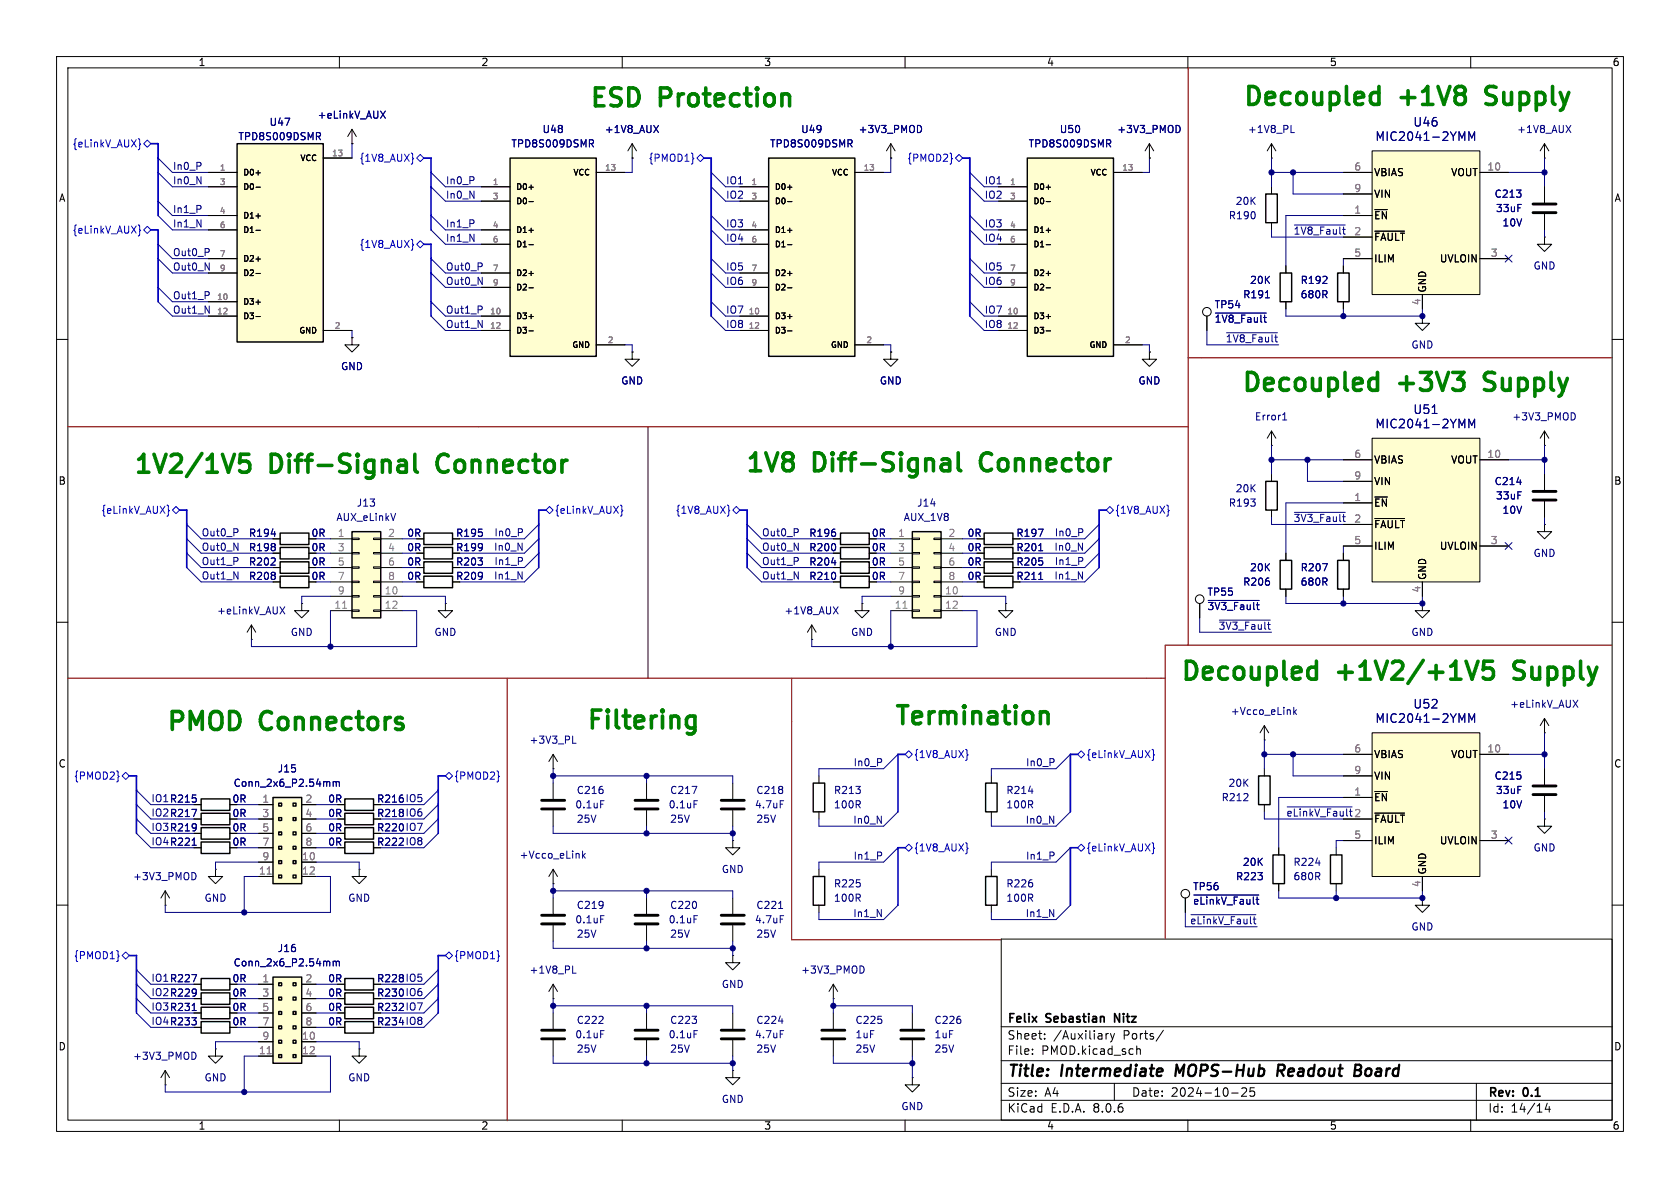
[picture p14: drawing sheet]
<svg xmlns="http://www.w3.org/2000/svg" width="297mm" height="210mm" viewBox="0 0 297 210" stroke-linecap="round" stroke-linejoin="round" font-family="sans-serif">
<defs><g id="words">
<g font-size="4.4" fill="#008000">
<text x="103.9" y="19.8">ESD</text>
<text x="116.6" y="19.8">Protection</text>
<text x="219.4" y="19.6">Decoupled</text>
<text x="247.6" y="19.6">+1V8</text>
<text x="264" y="19.6">Supply</text>
<text x="219.2" y="70.1">Decoupled</text>
<text x="247.3" y="70.1">+3V3</text>
<text x="263.7" y="70.1">Supply</text>
<text x="23.3" y="84.6">1V2/1V5</text>
<text x="47.8" y="84.6">Diff-Signal</text>
<text x="78.6" y="84.6">Connector</text>
<text x="131.4" y="84.3">1V8</text>
<text x="143.9" y="84.3">Diff-Signal</text>
<text x="174.6" y="84.3">Connector</text>
<text x="208.3" y="121.2">Decoupled</text>
<text x="236.5" y="121.2">+1V2/+1V5</text>
<text x="268.9" y="121.2">Supply</text>
<text x="29.1" y="130.1">PMOD</text>
<text x="46.1" y="130.1">Connectors</text>
<text x="103.3" y="129.8">Filtering</text>
<text x="157.7" y="129">Termination</text>
</g>
<g font-size="2.8">
<text x="178" y="190.9">Title:</text>
<text x="187.7" y="190.9">Intermediate</text>
<text x="208.7" y="190.9">MOPS-Hub</text>
<text x="227.4" y="190.9">Readout</text>
<text x="241.9" y="190.9">Board</text>
</g>
<g font-size="2.1" fill="#000084">
<text x="249.8" y="22.6">U46</text>
<text x="243.1" y="25.1">MIC2041-2YMM</text>
<text x="243.1" y="75.9">MIC2041-2YMM</text>
<text x="249.8" y="73.4">U51</text>
<text x="249.8" y="125.5">U52</text>
<text x="243.1" y="128">MIC2041-2YMM</text>
</g>
<g font-size="2.1">
<text x="178" y="184">Sheet:</text>
<text x="178" y="181.2">Felix</text>
<text x="185" y="181.2">Sebastian</text>
<text x="186.2" y="184">/Auxiliary</text>
<text x="197.7" y="181.2">Nitz</text>
<text x="198.6" y="184">Ports/</text>
<text x="178" y="186.7">File:</text>
<text x="184.1" y="186.7">PMOD.kicad_sch</text>
<text x="178" y="196.9">KiCad</text>
<text x="178" y="194.1">Size:</text>
<text x="184.7" y="194.1">A4</text>
<text x="185.7" y="196.9">E.D.A.</text>
<text x="193.3" y="196.9">8.0.6</text>
<text x="200" y="194.1">Date:</text>
<text x="207" y="194.1">2024-10-25</text>
<text x="263" y="194.3">Rev:</text>
<text x="263" y="196.9">Id:</text>
<text x="267.1" y="196.9">14/14</text>
<text x="269.4" y="194.3">0.1</text>
</g>
<g font-size="1.8">
<text x="35" y="11.9">1</text>
<text x="85" y="11.9">2</text>
<text x="135" y="11.9">3</text>
<text x="185" y="11.9">4</text>
<text x="235" y="11.9">5</text>
<text x="285" y="11.9">6</text>
<text x="10.3" y="35.9">A</text>
<text x="242.8" y="31.3">VBIAS</text>
<text x="242.8" y="35.2">VIN</text>
<text x="256.4" y="31.3">VOUT</text>
<text x="285.3" y="35.9">A</text>
<text x="242.8" y="39">~{EN}</text>
<text x="242.8" y="42.8">~{FAULT}</text>
<text x="242.8" y="46.6">ILIM</text>
<text x="254.4" y="46.6">UVLOIN</text>
<text x="252.3" y="51.8" transform="rotate(-90 252.3 51.8)">GND</text>
<text x="242.8" y="82.1">VBIAS</text>
<text x="256.4" y="82.1">VOUT</text>
<text x="10.3" y="85.9">B</text>
<text x="242.8" y="89.8">~{EN}</text>
<text x="242.8" y="86">VIN</text>
<text x="285.3" y="85.9">B</text>
<text x="55" y="95.1">0R</text>
<text x="154" y="95.1">0R</text>
<text x="242.8" y="93.6">~{FAULT}</text>
<text x="55" y="100.2">0R</text>
<text x="55" y="97.6">0R</text>
<text x="154" y="100.2">0R</text>
<text x="154" y="97.6">0R</text>
<text x="242.8" y="97.4">ILIM</text>
<text x="254.4" y="97.4">UVLOIN</text>
<text x="55" y="102.7">0R</text>
<text x="154" y="102.7">0R</text>
<text x="252.3" y="102.6" transform="rotate(-90 252.3 102.6)">GND</text>
<text x="10.3" y="135.9">C</text>
<text x="242.8" y="134.2">VBIAS</text>
<text x="256.4" y="134.2">VOUT</text>
<text x="285.3" y="135.9">C</text>
<text x="41" y="142.1">0R</text>
<text x="242.8" y="141.8">~{EN}</text>
<text x="242.8" y="138">VIN</text>
<text x="41" y="144.6">0R</text>
<text x="41" y="149.7">0R</text>
<text x="41" y="147.2">0R</text>
<text x="242.8" y="145.6">~{FAULT}</text>
<text x="242.8" y="149.5">ILIM</text>
<text x="254.4" y="149.5">UVLOIN</text>
<text x="252.3" y="154.7" transform="rotate(-90 252.3 154.7)">GND</text>
<text x="41" y="173.8">0R</text>
<text x="41" y="178.9">0R</text>
<text x="41" y="176.4">0R</text>
<text x="10.3" y="185.9">D</text>
<text x="41" y="181.5">0R</text>
<text x="285.3" y="185.9">D</text>
<text x="35" y="199.9">1</text>
<text x="85" y="199.9">2</text>
<text x="135" y="199.9">3</text>
<text x="185" y="199.9">4</text>
<text x="235" y="199.9">5</text>
<text x="285" y="199.9">6</text>
</g>
<g font-size="1.8" fill="#000080">
<text x="47.6" y="22.5">U47</text>
<text x="95.8" y="23.7">U48</text>
<text x="141.5" y="23.7">U49</text>
<text x="187.3" y="23.7">U50</text>
<text x="30.5" y="30.1">In0_P</text>
<text x="30.5" y="32.7">In0_N</text>
<text x="78.7" y="32.7">In0_P</text>
<text x="78.7" y="35.2">In0_N</text>
<text x="128.3" y="32.7">IO1</text>
<text x="128.3" y="35.2">IO2</text>
<text x="174" y="32.7">IO1</text>
<text x="174" y="35.2">IO2</text>
<text x="264.1" y="35.2">C213</text>
<text x="30.5" y="40.3">In1_N</text>
<text x="30.5" y="37.8">In1_P</text>
<text x="78.7" y="40.3">In1_P</text>
<text x="128.3" y="40.3">IO3</text>
<text x="174" y="40.3">IO3</text>
<text x="217.1" y="39">R190</text>
<text x="228.6" y="41.6">~{1V8_Fault} 2</text>
<text x="265.5" y="40.2">10V</text>
<text x="30.5" y="45.4">Out0_P</text>
<text x="30.5" y="47.9">Out0_N</text>
<text x="78.7" y="42.8">In1_N</text>
<text x="78.7" y="47.9">Out0_P</text>
<text x="128.3" y="42.8">IO4</text>
<text x="128.3" y="47.9">IO5</text>
<text x="174" y="47.9">IO5</text>
<text x="174" y="42.8">IO4</text>
<text x="30.5" y="53">Out1_P</text>
<text x="78.7" y="50.5">Out0_N</text>
<text x="128.3" y="50.5">IO6</text>
<text x="174" y="50.5">IO6</text>
<text x="219.7" y="52.9">R191</text>
<text x="229.8" y="50.4">R192</text>
<text x="30.5" y="55.5">Out1_N</text>
<text x="78.7" y="55.5">Out1_P</text>
<text x="78.7" y="58.1">Out1_N</text>
<text x="128.3" y="58.1">IO8</text>
<text x="128.3" y="55.5">IO7</text>
<text x="174" y="58.1">IO8</text>
<text x="174" y="55.5">IO7</text>
<text x="214.6" y="54.7">TP54</text>
<text x="216.6" y="60.6">~{1V8_Fault}</text>
<text x="63" y="89.8">J13</text>
<text x="162" y="89.8">J14</text>
<text x="217.1" y="89.8">R193</text>
<text x="264.1" y="86">C214</text>
<text x="35.6" y="94.9">Out0_P</text>
<text x="43.9" y="95.1">R194</text>
<text x="80.5" y="95.1">R195</text>
<text x="87.3" y="94.9">In0_P</text>
<text x="134.6" y="94.9">Out0_P</text>
<text x="143" y="95.1">R196</text>
<text x="179.6" y="95.1">R197</text>
<text x="186.4" y="94.9">In0_P</text>
<text x="228.6" y="92.4">~{3V3_Fault} 2</text>
<text x="265.5" y="91">10V</text>
<text x="35.6" y="100">Out1_P</text>
<text x="35.6" y="97.4">Out0_N</text>
<text x="43.9" y="100.2">R202</text>
<text x="43.9" y="97.6">R198</text>
<text x="80.5" y="100.2">R203</text>
<text x="80.5" y="97.6">R199</text>
<text x="87.2" y="97.4">In0_N</text>
<text x="87.3" y="100">In1_P</text>
<text x="134.6" y="97.4">Out0_N</text>
<text x="134.6" y="100">Out1_P</text>
<text x="143" y="100.2">R204</text>
<text x="143" y="97.6">R200</text>
<text x="179.6" y="100.2">R205</text>
<text x="179.6" y="97.6">R201</text>
<text x="186.3" y="97.4">In0_N</text>
<text x="186.4" y="100">In1_P</text>
<text x="229.8" y="101.2">R207</text>
<text x="35.6" y="102.5">Out1_N</text>
<text x="43.9" y="102.7">R208</text>
<text x="80.5" y="102.7">R209</text>
<text x="87.2" y="102.5">In1_N</text>
<text x="134.6" y="102.5">Out1_N</text>
<text x="143" y="102.7">R210</text>
<text x="179.6" y="102.7">R211</text>
<text x="186.3" y="102.5">In1_N</text>
<text x="213.4" y="105.5">TP55</text>
<text x="219.7" y="103.7">R206</text>
<text x="215.3" y="111.4">~{3V3_Fault}</text>
<text x="49" y="136.8">J15</text>
<text x="150.8" y="135.5">In0_P</text>
<text x="181.3" y="135.5">In0_P</text>
<text x="26.7" y="141.9">IO1 R215</text>
<text x="29.9" y="142.1">R215</text>
<text x="66.6" y="142.1">R216 IO5</text>
<text x="66.6" y="142.1">R216</text>
<text x="101.9" y="140.6">C216</text>
<text x="118.4" y="140.6">C217</text>
<text x="133.6" y="140.6">C218</text>
<text x="147.3" y="140.6">R213</text>
<text x="177.8" y="140.6">R214</text>
<text x="215.9" y="141.8">R212</text>
<text x="264.1" y="138">C215</text>
<text x="265.5" y="143.1">10V</text>
<text x="26.7" y="149.5">IO4 R221</text>
<text x="26.7" y="147">IO3 R219</text>
<text x="26.7" y="144.4">IO2 R217</text>
<text x="29.9" y="144.6">R217</text>
<text x="29.9" y="149.7">R221</text>
<text x="29.9" y="147.2">R219</text>
<text x="66.6" y="147.2">R220 IO7</text>
<text x="66.6" y="144.6">R218 IO6</text>
<text x="66.6" y="149.7">R222 IO8</text>
<text x="66.6" y="149.7">R222</text>
<text x="66.6" y="144.6">R218</text>
<text x="66.6" y="147.2">R220</text>
<text x="101.9" y="145.6">25V</text>
<text x="118.4" y="145.6">25V</text>
<text x="133.6" y="145.6">25V</text>
<text x="150.7" y="145.7">In0_N</text>
<text x="181.2" y="145.7">In0_N</text>
<text x="227.3" y="144.4">~{eLinkV_Fault}2</text>
<text x="150.8" y="152.1">In1_P</text>
<text x="181.3" y="152.1">In1_P</text>
<text x="218.4" y="155.8">R223</text>
<text x="228.6" y="153.3">R224</text>
<text x="101.9" y="160.9">C219</text>
<text x="118.4" y="160.9">C220</text>
<text x="133.6" y="160.9">C221</text>
<text x="147.3" y="157.1">R225</text>
<text x="177.8" y="157.1">R226</text>
<text x="210.8" y="157.6">TP56</text>
<text x="101.9" y="166">25V</text>
<text x="118.4" y="166">25V</text>
<text x="133.6" y="166">25V</text>
<text x="150.7" y="162.2">In1_N</text>
<text x="181.2" y="162.2">In1_N</text>
<text x="210.3" y="163.5">~{eLinkV_Fault}</text>
<text x="26.7" y="173.6">IO1 R227</text>
<text x="29.9" y="173.8">R227</text>
<text x="49" y="168.5">J16</text>
<text x="66.6" y="173.8">R228 IO5</text>
<text x="66.6" y="173.8">R228</text>
<text x="26.7" y="176.2">IO2 R229</text>
<text x="26.7" y="178.7">IO3 R231</text>
<text x="29.9" y="178.9">R231</text>
<text x="29.9" y="176.4">R229</text>
<text x="66.6" y="176.4">R230 IO6</text>
<text x="66.6" y="178.9">R232 IO7</text>
<text x="66.6" y="178.9">R232</text>
<text x="66.6" y="176.4">R230</text>
<text x="26.7" y="181.3">IO4 R233</text>
<text x="29.9" y="181.5">R233</text>
<text x="66.6" y="181.5">R234 IO8</text>
<text x="66.6" y="181.5">R234</text>
<text x="101.9" y="181.2">C222</text>
<text x="118.4" y="181.2">C223</text>
<text x="133.6" y="181.2">C224</text>
<text x="151.1" y="181.2">C225</text>
<text x="165.1" y="181.2">C226</text>
<text x="101.9" y="186.3">25V</text>
<text x="118.4" y="186.3">25V</text>
<text x="133.6" y="186.3">25V</text>
<text x="151.1" y="186.3">25V</text>
<text x="165.1" y="186.3">25V</text>
</g>
<g font-size="1.8" fill="#000084">
<text x="56.1" y="21.2">+eLinkV_AUX</text>
<text x="106.8" y="23.7">+1V8_AUX</text>
<text x="151.7" y="23.7">+3V3_PMOD</text>
<text x="197.4" y="23.7">+3V3_PMOD</text>
<text x="220.5" y="23.7">+1V8_PL</text>
<text x="268.1" y="23.7">+1V8_AUX</text>
<text x="42.1" y="25">TPD8S009DSMR</text>
<text x="90.3" y="26.3">TPD8S009DSMR</text>
<text x="136" y="26.3">TPD8S009DSMR</text>
<text x="181.8" y="26.3">TPD8S009DSMR</text>
<text x="218.3" y="36.4">20K</text>
<text x="264.4" y="37.7">33uF</text>
<text x="271" y="47.9">GND</text>
<text x="220.9" y="50.4">20K</text>
<text x="229.8" y="52.9">680R</text>
<text x="214.6" y="57.3">~{1V8_Fault}</text>
<text x="60.2" y="65.6">GND</text>
<text x="249.4" y="61.8">GND</text>
<text x="109.7" y="68.2">GND</text>
<text x="155.4" y="68.2">GND</text>
<text x="201.2" y="68.2">GND</text>
<text x="221.8" y="74.5">Error1</text>
<text x="267.3" y="74.5">+3V3_PMOD</text>
<text x="218.3" y="87.2">20K</text>
<text x="264.4" y="88.5">33uF</text>
<text x="59.4" y="92.3">AUX_eLinkV</text>
<text x="71.9" y="95.1">0R</text>
<text x="159.7" y="92.3">AUX_1V8</text>
<text x="171" y="95.1">0R</text>
<text x="71.9" y="100.2">0R</text>
<text x="71.9" y="97.6">0R</text>
<text x="171" y="100.2">0R</text>
<text x="171" y="97.6">0R</text>
<text x="220.9" y="101.2">20K</text>
<text x="271" y="98.7">GND</text>
<text x="71.9" y="102.7">0R</text>
<text x="171" y="102.7">0R</text>
<text x="229.8" y="103.7">680R</text>
<text x="38.3" y="108.8">+eLinkV_AUX</text>
<text x="51.3" y="112.6">GND</text>
<text x="76.7" y="112.6">GND</text>
<text x="138.6" y="108.8">+1V8_AUX</text>
<text x="150.4" y="112.6">GND</text>
<text x="175.8" y="112.6">GND</text>
<text x="213.4" y="108.1">~{3V3_Fault}</text>
<text x="249.4" y="112.6">GND</text>
<text x="266.9" y="125.3">+eLinkV_AUX</text>
<text x="93.5" y="131.7">+3V3_PL</text>
<text x="217.5" y="126.6">+Vcco_eLink</text>
<text x="41.2" y="139.3">Conn_2x6_P2.54mm</text>
<text x="57.9" y="142.1">0R</text>
<text x="101.6" y="143.1">0.1uF</text>
<text x="118.1" y="143.1">0.1uF</text>
<text x="133.4" y="143.1">4.7uF</text>
<text x="147.3" y="143.1">100R</text>
<text x="177.8" y="143.1">100R</text>
<text x="217.1" y="139.3">20K</text>
<text x="264.4" y="140.6">33uF</text>
<text x="57.9" y="147.2">0R</text>
<text x="57.9" y="144.6">0R</text>
<text x="57.9" y="149.7">0R</text>
<text x="23.4" y="155.8">+3V3_PMOD</text>
<text x="91.8" y="152">+Vcco_eLink</text>
<text x="127.5" y="154.5">GND</text>
<text x="219.6" y="153.3">20K</text>
<text x="228.6" y="155.8">680R</text>
<text x="271" y="150.7">GND</text>
<text x="36.1" y="159.6">GND</text>
<text x="61.5" y="159.6">GND</text>
<text x="147.3" y="159.6">100R</text>
<text x="177.8" y="159.6">100R</text>
<text x="210.8" y="160.1">~{eLinkV_Fault}</text>
<text x="101.6" y="163.4">0.1uF</text>
<text x="118.1" y="163.4">0.1uF</text>
<text x="133.4" y="163.4">4.7uF</text>
<text x="249.4" y="164.7">GND</text>
<text x="41.2" y="171">Conn_2x6_P2.54mm</text>
<text x="57.9" y="173.8">0R</text>
<text x="93.5" y="172.3">+1V8_PL</text>
<text x="141.5" y="172.3">+3V3_PMOD</text>
<text x="57.9" y="176.4">0R</text>
<text x="57.9" y="178.9">0R</text>
<text x="127.5" y="174.9">GND</text>
<text x="57.9" y="181.5">0R</text>
<text x="101.6" y="183.7">0.1uF</text>
<text x="118.1" y="183.7">0.1uF</text>
<text x="133.4" y="183.7">4.7uF</text>
<text x="151.1" y="183.7">1uF</text>
<text x="165.1" y="183.7">1uF</text>
<text x="23.4" y="187.6">+3V3_PMOD</text>
<text x="36.1" y="191.4">GND</text>
<text x="61.5" y="191.4">GND</text>
<text x="127.5" y="195.2">GND</text>
<text x="159.3" y="196.4">GND</text>
</g>
<g font-size="1.8" fill="#00f">
<text x="12.7" y="26.3">{eLinkV_AUX}</text>
<text x="63.5" y="28.8">{1V8_AUX}</text>
<text x="114.6" y="28.8">{PMOD1}</text>
<text x="160.3" y="28.8">{PMOD2}</text>
<text x="12.7" y="41.5">{eLinkV_AUX}</text>
<text x="63.5" y="44">{1V8_AUX}</text>
<text x="17.8" y="91">{eLinkV_AUX}</text>
<text x="98" y="91">{eLinkV_AUX}</text>
<text x="119.3" y="91">{1V8_AUX}</text>
<text x="197" y="91">{1V8_AUX}</text>
<text x="161.5" y="134.2">{1V8_AUX}</text>
<text x="192" y="134.2">{eLinkV_AUX}</text>
<text x="13" y="138">{PMOD2}</text>
<text x="80.2" y="138">{PMOD2}</text>
<text x="161.5" y="150.7">{1V8_AUX}</text>
<text x="192" y="150.7">{eLinkV_AUX}</text>
<text x="13" y="169.8">{PMOD1}</text>
<text x="80.2" y="169.8">{PMOD1}</text>
</g>
<g font-size="1.8" fill="#808080">
<text x="239.3" y="30.2">6</text>
<text x="239.3" y="34">9</text>
<text x="262.8" y="30.2">10</text>
<text x="239.3" y="37.8">1</text>
<text x="239.3" y="41.7">2</text>
<text x="239.3" y="45.5">5</text>
<text x="263.5" y="45.5">3</text>
<text x="251.2" y="54" transform="rotate(-90 251.2 54)">4</text>
<text x="239.3" y="81">6</text>
<text x="262.8" y="81">10</text>
<text x="239.3" y="88.6">1</text>
<text x="239.3" y="84.8">9</text>
<text x="59.6" y="95">1</text>
<text x="68.5" y="95">2</text>
<text x="158.7" y="95">1</text>
<text x="167.6" y="95">2</text>
<text x="239.3" y="92.5">2</text>
<text x="59.6" y="97.5">3</text>
<text x="59.6" y="100.1">5</text>
<text x="68.5" y="97.5">4</text>
<text x="68.5" y="100.1">6</text>
<text x="158.7" y="97.5">3</text>
<text x="158.7" y="100.1">5</text>
<text x="167.6" y="97.5">4</text>
<text x="167.6" y="100.1">6</text>
<text x="239.3" y="96.3">5</text>
<text x="263.5" y="96.3">3</text>
<text x="59" y="107.7">11</text>
<text x="59.6" y="102.6">7</text>
<text x="59.6" y="105.2">9</text>
<text x="67.9" y="105.2">10</text>
<text x="67.9" y="107.7">12</text>
<text x="68.5" y="102.6">8</text>
<text x="158.1" y="107.7">11</text>
<text x="158.7" y="102.6">7</text>
<text x="158.7" y="105.2">9</text>
<text x="167" y="105.2">10</text>
<text x="167" y="107.7">12</text>
<text x="167.6" y="102.6">8</text>
<text x="251.2" y="104.8" transform="rotate(-90 251.2 104.8)">4</text>
<text x="239.3" y="133.1">6</text>
<text x="239.3" y="136.9">9</text>
<text x="262.8" y="133.1">10</text>
<text x="46.3" y="142">1</text>
<text x="53.9" y="142">2</text>
<text x="239.3" y="140.7">1</text>
<text x="46.3" y="144.5">3</text>
<text x="46.3" y="147.1">5</text>
<text x="46.3" y="149.6">7</text>
<text x="53.9" y="144.5">4</text>
<text x="53.9" y="147.1">6</text>
<text x="53.9" y="149.6">8</text>
<text x="239.3" y="148.3">5</text>
<text x="239.3" y="144.5">2</text>
<text x="263.5" y="148.3">3</text>
<text x="45.7" y="154.7">11</text>
<text x="46.3" y="152.1">9</text>
<text x="53.3" y="152.1">10</text>
<text x="53.3" y="154.7">12</text>
<text x="251.2" y="156.9" transform="rotate(-90 251.2 156.9)">4</text>
<text x="46.3" y="173.7">1</text>
<text x="53.9" y="173.7">2</text>
<text x="46.3" y="176.3">3</text>
<text x="46.3" y="178.8">5</text>
<text x="53.9" y="176.3">4</text>
<text x="53.9" y="178.8">6</text>
<text x="46.3" y="181.4">7</text>
<text x="46.3" y="183.9">9</text>
<text x="53.3" y="183.9">10</text>
<text x="53.9" y="181.4">8</text>
<text x="45.7" y="186.4">11</text>
<text x="53.3" y="186.4">12</text>
</g>
<g font-size="1.4">
<text x="53" y="28.7">VCC</text>
<text x="42.9" y="31.2">D0+</text>
<text x="42.9" y="33.8">D0-</text>
<text x="91.2" y="33.8">D0+</text>
<text x="101.2" y="31.2">VCC</text>
<text x="136.9" y="33.8">D0+</text>
<text x="147" y="31.2">VCC</text>
<text x="182.6" y="33.8">D0+</text>
<text x="192.7" y="31.2">VCC</text>
<text x="42.9" y="38.8">D1+</text>
<text x="42.9" y="41.4">D1-</text>
<text x="91.2" y="36.3">D0-</text>
<text x="91.2" y="41.4">D1+</text>
<text x="136.9" y="36.3">D0-</text>
<text x="136.9" y="41.4">D1+</text>
<text x="182.6" y="36.3">D0-</text>
<text x="182.6" y="41.4">D1+</text>
<text x="42.9" y="46.5">D2+</text>
<text x="91.2" y="43.9">D1-</text>
<text x="136.9" y="43.9">D1-</text>
<text x="182.6" y="43.9">D1-</text>
<text x="42.9" y="49">D2-</text>
<text x="91.2" y="49">D2+</text>
<text x="91.2" y="51.5">D2-</text>
<text x="136.9" y="49">D2+</text>
<text x="136.9" y="51.5">D2-</text>
<text x="182.6" y="49">D2+</text>
<text x="182.6" y="51.5">D2-</text>
<text x="42.9" y="54.1">D3+</text>
<text x="42.9" y="56.6">D3-</text>
<text x="52.8" y="59.2">GND</text>
<text x="91.2" y="56.6">D3+</text>
<text x="91.2" y="59.2">D3-</text>
<text x="136.9" y="56.6">D3+</text>
<text x="136.9" y="59.2">D3-</text>
<text x="182.6" y="56.6">D3+</text>
<text x="182.6" y="59.2">D3-</text>
<text x="101" y="61.7">GND</text>
<text x="146.8" y="61.7">GND</text>
<text x="192.5" y="61.7">GND</text>
</g>
<g font-size="1.4" fill="#808080">
<text x="58.6" y="27.7">13</text>
<text x="38.8" y="30.2">1</text>
<text x="38.8" y="32.8">3</text>
<text x="87" y="32.8">1</text>
<text x="87" y="35.3">3</text>
<text x="106.9" y="30.2">13</text>
<text x="132.7" y="32.8">1</text>
<text x="132.7" y="35.3">3</text>
<text x="152.6" y="30.2">13</text>
<text x="178.5" y="32.8">1</text>
<text x="178.5" y="35.3">3</text>
<text x="198.3" y="30.2">13</text>
<text x="38.8" y="37.8">4</text>
<text x="38.8" y="40.4">6</text>
<text x="87" y="40.4">4</text>
<text x="132.7" y="40.4">4</text>
<text x="178.5" y="40.4">4</text>
<text x="38.8" y="45.5">7</text>
<text x="87" y="42.9">6</text>
<text x="132.7" y="42.9">6</text>
<text x="178.5" y="42.9">6</text>
<text x="38.3" y="53.1">10</text>
<text x="38.8" y="48">9</text>
<text x="87" y="48">7</text>
<text x="87" y="50.5">9</text>
<text x="132.7" y="48">7</text>
<text x="132.7" y="50.5">9</text>
<text x="178.5" y="48">7</text>
<text x="178.5" y="50.5">9</text>
<text x="38.3" y="55.6">12</text>
<text x="59.1" y="58.2">2</text>
<text x="86.5" y="55.6">10</text>
<text x="86.5" y="58.2">12</text>
<text x="132.3" y="55.6">10</text>
<text x="132.3" y="58.2">12</text>
<text x="178" y="55.6">10</text>
<text x="178" y="58.2">12</text>
<text x="107.3" y="60.7">2</text>
<text x="153.1" y="60.7">2</text>
<text x="198.8" y="60.7">2</text>
</g>
</g></defs>
<g fill="none" stroke="#000" stroke-width=".18">
<path d="M10 10h277v190h-277zM12 12h273v186h-273zM60 10v2M110 10v2M160 10v2M210 10v2M260 10v2M111.8 27.9h.1M111.8 25.4l-.8 1.3M111.8 25.4v2.5M111.8 25.4l.7 1.3M10 60h2"/>
<path d="M285 60h2M203.2 62.2v1.3h-1.3l1.3 1.3 1.3-1.3h-1.3M203.2 62.2h.1M10 110h2M172.7 100.3h1.3M179.1 100.3h1.2M285 110h2M97.8 138.4v2.8M114.3 138.4v2.8M10 160h2M97.8 143.3v2.8M114.3 143.3v2.8"/>
<path d="M285 160h2M177 166h108v32h-108zM60 198v2M110 198v2M160 198v2M177 194.5h108M177 191.5h108M177 187.5h108M177 181.5h108M182.5 186.3v.1M182.5 185.5v.1M184.7 183.6v.1"/>
<path d="M184.7 182.8v.1M195.5 182.7v1M196 182.7l-.3 .1-.2 .2M196.3 182.7l.4 1M196.7 183.7l-.2 .4-.2 .1M197 191.5v3M197 182.7l-.3 1M201 184.9v1.5M201 185.5l.2-.1 .3 .1 .1 .9M205.7 182.1l-1.3 2M210 198v2M217.7 193.2h1.2"/>
<path d="M219.5 192.4l.6-.1 .2 .1 .1 .3-.9 1.1h.9M221.7 192.3h-.7v.7l.2-.1h.5l.1 .3-.1 .5-.2 .1-.5-.1M260 198v2M261 191.5v6.5M273.5 195l-.3 1.1h.9M273.9 195.6v1"/>
</g>
<path d="M205.3 188.9l.2 .1v.4l-1 .1M205.3 190.1l-.2 .1M208 188.2l-.2 2M226.4 189.3l.5 .9M226.8 188.2h-.8l-.2 2M226.9 189.2l-1 .1M239.5 189.2h.7M239.6 188.2h.7a.49 .49 0 0 1 .3 .5 .49 .49 0 0 1-.4 .5M240.2 189.2l.3 .1a.58 .58 0 0 1-.3 .9h-.8" fill="none" stroke="#000" stroke-width=".4"/>
<path d="M197.1 180.7v-1.5l.8 1.5" fill="none" stroke="#000" stroke-width=".3"/>
<path d="M174 99.3h5.1v2h-5.1z" fill="none" stroke="#000" stroke-width=".25"/>
<path d="M115.6 22.2l.8 1.2M116.4 22.2l-.8 1.2M106.2 141.5h.6M122.7 141.5h.6" fill="none" stroke="#000084" stroke-width=".18"/>
<path d="M95.8 143h4M95.8 141.5h4M112.3 143h4M112.3 141.5h4" fill="none" stroke="#000" stroke-width=".51"/>
<path d="M122.3 139h.9l-.6 1.3" fill="none" stroke="#000080" stroke-width=".18"/>
<path d="M90.2 27.9h15.2v35.1h-15.2z" fill="#fffed0"/>
<path d="M90.2 27.9h15.2v35.1h-15.2zM148.6 99.3h5.1v2h-5.1zM148.6 96.8h5.1v2h-5.1zM148.6 94.2h5.1v2.1h-5.1zM148.6 101.9h5.1v2h-5.1z" fill="none" stroke="#000" stroke-width=".25"/>
<g fill="none" stroke="#000" stroke-width=".18">
<path d="M62.2 25.4h.1M62.2 22.9l-.7 1.2M62.2 22.9v2.5M62.2 22.9l.8 1.2M85.1 33h5.1M85.1 35.6h5.1M93.5 33.1h.8M93.5 35.6h.8M105.4 30.5h5.1M85.1 55.9h5.1M85.1 58.4h5.1M85.1 40.6h5.1"/>
<path d="M85.1 43.2h5.1M85.1 48.3h5.1M85.1 50.8h5.1M93.5 56h.8M93.5 58.5h.8M93.5 40.7h.8M93.5 43.3h.8M93.5 48.3h.8M93.5 50.9h.8M105.4 61h5.1M147.3 97.8h1.3M147.3 95.3h1.3"/>
<path d="M143.5 113h.1M143.5 110.5l-.8 1.3M143.5 110.5v2.5M143.5 110.5l.8 1.3M147.3 102.9h1.3M147.3 100.3h1.3M97.8 158.8v2.7M97.8 163.6v2.8M97.8 179.1v2.8M97.8 183.9v2.8"/>
</g>
<path d="M67.3 19.6l.8 1.3M68.1 19.6l-.8 1.3M104.5 25.4l.4 .6M104.7 24.7l.2 .3v.3l-.2 .1M147.3 107.3l.9 1.2M148.2 107.3l-.9 1.2M106.2 161.9h.6M106.2 182.2h.6" fill="none" stroke="#000084" stroke-width=".18"/>
<path d="M95.8 163.3h4M95.8 161.8h4M95.8 183.6h4M95.8 182.1h4" fill="none" stroke="#000" stroke-width=".51"/>
<path d="M147 99.5h.8" fill="none" stroke="#000080" stroke-width=".18"/>
<path d="M41.9 25.4h15.2v35.1h-15.2z" fill="#fffed0"/>
<path d="M41.9 25.4h15.2v35.1h-15.2zM226.3 99.1h2v5h-2zM143.8 138.4h2v5.1h-2zM143.8 154.9h2v5.1h-2z" fill="none" stroke="#000" stroke-width=".25"/>
<g fill="none" stroke="#000" stroke-width=".18">
<path d="M36.8 30.5h5.1M36.8 33h5.1M36.8 38.1h5.1M45.3 30.6h.7M45.3 33.1h.7M45.3 38.2h.7M57.1 27.9h5.1M36.8 53.3h5.1M36.8 55.9h5.1M36.8 40.6h5.1M36.8 45.7h5.1M36.8 48.3h5.1"/>
<path d="M45.3 53.4h.7M45.3 56h.7M45.3 40.7h.7M45.3 45.8h.7M45.3 48.3h.7M57.1 58.4h5.1M224.8 78.7h.1M224.8 76.2l-.8 1.3M224.8 76.2v2.5M224.8 76.2l.8 1.3M227.3 97.8v1.3M273 83.8v2.8"/>
<path d="M273 88.6v2.8M152.4 106.7v1.3h1.3l-1.3 1.2-1.3-1.2h1.3M152.4 106.7h.1M227.3 104.1v1.3M97.8 135.9h.1M97.8 133.4l-.8 1.2M97.8 133.4v2.5M97.8 133.4l.8 1.2M129.5 138.4v2.8M144.8 137.2v1.2M223.5 130.8h.1M223.5 128.3l-.7 1.2"/>
<path d="M223.5 128.3v2.5M223.5 128.3l.8 1.2M273 129.5h.1M273 127l-.7 1.3M273 127v2.5M273 127l.8 1.3M97.8 156.2h.1M97.8 153.7v2.5M97.8 153.7l-.8 1.2M97.8 153.7l.8 1.2M129.5 143.3v2.8M144.8 143.5v1.3"/>
<path d="M144.8 153.7v1.2M97.8 176.5h.1M97.8 174v2.5M97.8 174l-.8 1.3M97.8 174l.8 1.3M114.3 179.1v2.8M129.5 168.9v1.3h-1.2l1.2 1.3 1.3-1.3h-1.3M129.5 168.9h.1M144.8 160v1.3M161.3 179.1v2.8M114.3 183.9v2.8M161.3 190.5v1.3h-1.3l1.3 1.2 1.3-1.2h-1.3"/>
<path d="M161.3 190.5h.1M161.3 183.9v2.8"/>
</g>
<g fill="none" stroke="#000084" stroke-width=".18">
<path d="M56.2 24.1l.5 .6M56.4 23.4l.3 .3-.1 .3-.2 .1M226.8 74.2h.7M226.9 73.3l.2-.3v1.2M101.2 131.4h.6M228.7 125v1.3M228.8 125.8l.4 .5M229.2 125.5l-.5 .4M278.1 123.8l.8 1.2M278.9 123.8l-.8 1.2M103 150.4v1.3M103.1 151.2l.4 .5"/>
<path d="M103.5 150.9l-.5 .4M137.9 141.5h.6M101.2 172h.6M122.7 182.2h.6"/>
</g>
<path d="M271 88.4h4.1M271 86.9h4.1M127.5 143h4.1M127.5 141.5h4.1M112.3 183.6h4M112.3 182.1h4M159.3 183.6h4M159.3 182.1h4" fill="none" stroke="#000" stroke-width=".51"/>
<path d="M268.2 85.2h.7" fill="none" stroke="#000080" stroke-width=".18"/>
<path d="M242.6 77.5h19v25.4h-19z" fill="#fffed0"/>
<g fill="none" stroke="#000" stroke-width=".18">
<path d="M62.2 59.7v1.3h-1.2l1.2 1.2 1.3-1.2h-1.3M62.2 59.7h.1M111.8 62.2v1.3h-1.3l1.3 1.3 1.2-1.3h-1.2M111.8 62.2h.1M242.6 77.5h19v25.4h-19zM273 78.7h.1M273 76.2l-.7 1.3M273 76.2v2.5M273 76.2l.8 1.3M237.5 88.9h5.1M237.5 81.3h5.1M237.5 92.7h5.1"/>
<path d="M237.5 96.5h5.1M237.5 85.1h5.1M237.5 97.8v1.3M243.1 87.9h2.2M243.1 91.7h5.2M261.6 81.3h5.1M261.6 96.5h5.1M273 92.7v1.3h1.3l-1.3 1.3-1.2-1.3h1.2M273 92.7h.1M237.5 104.1v1.3M251.5 102.9v2.5M114.3 158.8v2.7"/>
<path d="M129.5 148.6v1.3h-1.2l1.2 1.2 1.3-1.2h-1.3M129.5 148.6h.1M129.5 158.8v2.7M114.3 163.6v2.8M129.5 163.6v2.8M129.5 179.1v2.8M147.3 176.5h.1M147.3 174v2.5M147.3 179.1v2.8M147.3 174l-.7 1.3M147.3 174l.8 1.3M129.5 189.2v1.3h-1.2l1.2 1.3 1.3-1.3h-1.3"/>
<path d="M129.5 189.2h.1M129.5 183.9v2.8M147.3 183.9v2.8"/>
</g>
<path d="M253.2 73.1h.9M233.8 99.6h.9l-.6 1.3M137.6 160.6h.8M137.6 180.5h.8" fill="none" stroke="#000080" stroke-width=".18"/>
<path d="M259.7 75.6v-1.5l.5 1.1 .5-1.1v1.5M278.3 73l.2 .5-.2 .7M122.7 161.9h.6M137.9 161.9h.6M152.5 170.8l.3 .5-.3 .7M137.9 182.2h.6" fill="none" stroke="#000084" stroke-width=".18"/>
<path d="M236.5 99.1h2v5h-2z" fill="none" stroke="#000" stroke-width=".25"/>
<path d="M112.3 163.3h4M112.3 161.8h4M127.5 163.3h4.1M127.5 161.8h4.1M127.5 183.6h4.1M127.5 182.1h4.1M145.3 183.6h4.1M145.3 182.1h4.1" fill="none" stroke="#000" stroke-width=".51"/>
<path d="M62.2 94h5.1v15.2h-5.1z" fill="#fffed0"/>
<g fill="none" stroke="#000" stroke-width=".18">
<path d="M224.8 33v1.3M224.8 39.4v1.2M213.4 55.9v2.5M227.3 47v1.3M227.3 53.3v1.3M58.4 95.3h3.8M58.4 97.8h3.8M62.2 97.7h1.3v.2h-1.3zM62.2 95.1h1.3v.3h-1.3zM66 97.7h1.3v.2h-1.3zM66 95.1h1.3v.3h-1.3zM67.3 95.3h3.8"/>
<path d="M67.3 97.8h3.8M58.4 105.4h3.8M58.4 108h3.8M58.4 100.3h3.8M58.4 102.9h3.8M62.2 107.8h1.3v.3h-1.3zM62.2 105.3h1.3v.2h-1.3zM62.2 102.7h1.3v.3h-1.3zM62.2 100.2h1.3v.3h-1.3zM66 107.8h1.3v.3h-1.3zM66 105.3h1.3v.2h-1.3zM66 102.7h1.3v.3h-1.3z"/>
<path d="M66 100.2h1.3v.3h-1.3zM67.3 105.4h3.8M67.3 108h3.8M67.3 100.3h3.8M67.3 102.9h3.8M177.8 106.7v1.3h-1.3l1.3 1.2 1.3-1.2h-1.3M177.8 106.7h.1M251.5 106.7v1.3h1.2l-1.2 1.2-1.3-1.2h1.3M251.5 106.7h.1M175.3 137.2v1.2M59.7 142.2h1.3M59.7 147.3h1.3"/>
<path d="M66 142.2h1.3M66 147.3h1.3M175.3 143.5v1.3M63.5 185.4v1.3h-1.3l1.3 1.3 1.3-1.3h-1.3M63.5 185.4h.1"/>
<circle cx="213.4" cy="55.1" r=".76"/>
</g>
<path d="M223.8 34.3h2v5.1h-2zM226.3 48.3h2v5h-2zM62.2 94h5.1v15.2h-5.1zM174.2 138.4h2.1v5.1h-2.1zM61 141.2h5v2.1h-5zM61 146.3h5v2h-5z" fill="none" stroke="#000" stroke-width=".25"/>
<path d="M60.6 107.5h.7" fill="none" stroke="#808080" stroke-width=".18"/>
<path d="M214.9 55.3h9" fill="none" stroke="#000084" stroke-width=".18"/>
<path d="M223.7 52.6h.7M181.8 139.9h.8" fill="none" stroke="#000080" stroke-width=".18"/>
<g fill="#fffed0">
<path d="M48.3 172.7h5v15.3h-5z"/>
<path d="M49.3 186.4h.5v.5h-.5z"/>
<path d="M49.3 183.9h.5v.5h-.5z"/>
<path d="M49.3 181.4h.5v.5h-.5z"/>
<path d="M49.3 178.8h.5v.5h-.5z"/>
<path d="M49.3 176.3h.5v.5h-.5z"/>
<path d="M49.3 173.7h.5v.5h-.5z"/>
<path d="M51.8 186.4h.5v.5h-.5z"/>
<path d="M51.8 183.9h.5v.5h-.5z"/>
<path d="M51.8 181.4h.5v.5h-.5z"/>
<path d="M51.8 178.8h.5v.5h-.5z"/>
<path d="M51.8 176.3h.5v.5h-.5z"/>
<path d="M51.8 173.7h.5v.5h-.5z"/>
</g>
<g fill="none" stroke="#000" stroke-width=".25">
<path d="M49.5 99.3h5.1v2h-5.1zM74.9 99.3h5.1v2h-5.1zM74.9 94.2h5.1v2.1h-5.1zM74.9 96.8h5.1v2h-5.1zM74.9 101.9h5.1v2h-5.1zM61 143.8h5v2h-5zM35.6 178.1h5v2h-5zM48.3 172.7h5v15.3h-5zM49.3 178.8h.5v.5h-.5zM49.3 176.3h.5v.5h-.5zM49.3 173.7h.5v.5h-.5zM51.8 178.8h.5v.5h-.5z"/>
<path d="M51.8 176.3h.5v.5h-.5zM51.8 173.7h.5v.5h-.5zM61 175.5h5v2h-5zM49.3 186.4h.5v.5h-.5zM49.3 183.9h.5v.5h-.5zM49.3 181.4h.5v.5h-.5zM51.8 186.4h.5v.5h-.5zM51.8 183.9h.5v.5h-.5zM51.8 181.4h.5v.5h-.5z"/>
</g>
<g fill="none" stroke="#000" stroke-width=".18">
<path d="M73.7 95.3h1.2M73.7 97.8h1.2M80 95.3h1.3M80 97.8h1.3M48.3 100.3h1.2M73.7 100.3h1.2M73.7 102.9h1.2M78.7 106.7v1.3h-1.2l1.2 1.2 1.3-1.2h-1.3M78.7 106.7h.1M80 100.3h1.3M80 102.9h1.3M59.7 144.8h1.3"/>
<path d="M66 144.8h1.3M34.3 179.1h1.3M45.7 174h2.6M45.7 176.5h2.6M45.7 179.1h2.6M53.3 174h2.6M53.3 176.5h2.6M53.3 179.1h2.6M59.7 176.5h1.3M66 176.5h1.3M45.7 184.2h2.6M45.7 186.7h2.6"/>
<path d="M45.7 181.6h2.6M53.3 184.2h2.6M53.3 186.7h2.6M53.3 181.6h2.6"/>
</g>
<path d="M47.2 186.3h.8" fill="none" stroke="#808080" stroke-width=".18"/>
<path d="M58.9 169.9v.9M58.9 170l.4-.1 .1 .2M59.4 170.1l.2-.2 .3 .1 .1 .8M59.4 170.1v.7" fill="none" stroke="#000084" stroke-width=".18"/>
<path d="M34 178.6h.7" fill="none" stroke="#000080" stroke-width=".18"/>
<path d="M181.6 27.9h15.2v35.1h-15.2z" fill="#fffed0"/>
<path d="M181.6 27.9h15.2v35.1h-15.2zM223.8 85.1h2v5.1h-2zM222.5 137.2h2v5h-2zM61 178.1h5v2h-5zM61 173h5v2h-5z" fill="none" stroke="#000" stroke-width=".25"/>
<g fill="none" stroke="#000" stroke-width=".18">
<path d="M176.5 33h5.1M176.5 35.6h5.1M185 33.1h.7M185 35.6h.7M196.8 30.5h5.1M203.2 27.9h.1M203.2 25.4l-.8 1.3M203.2 25.4v2.5M203.2 25.4l.8 1.3M176.5 55.9h5.1M176.5 58.4h5.1M176.5 40.6h5.1"/>
<path d="M176.5 43.2h5.1M176.5 48.3h5.1M176.5 50.8h5.1M185 56h.7M185 58.5h.7M185 40.7h.7M185 43.3h.7M185 48.3h.7M185 50.9h.7M157.5 62.2v1.3h-1.3l1.3 1.3 1.2-1.3h-1.2M157.5 62.2h.1M196.8 61h5.1"/>
<path d="M224.8 83.8v1.3M224.8 90.2v1.2M212.1 106.7v2.5M223.5 135.9v1.3M273 135.9v2.8M209.5 158.8v2.5M223.5 142.2v1.3M273 144.8v1.3h1.3l-1.3 1.2-1.2-1.2h1.2M273 144.8h.1M273 140.7v2.8M59.7 179.1h1.3M59.7 174h1.3"/>
<path d="M66 179.1h1.3M66 174h1.3"/>
<circle cx="212.1" cy="105.9" r=".76"/>
<circle cx="209.5" cy="158" r=".76"/>
</g>
<path d="M195.9 25.4l.5 .6M196.1 24.7l.3 .3-.1 .3-.2 .1M208.4 22.2l.2 .5-.2 .7M213.6 106.1h9M211.1 158.2h11.4" fill="none" stroke="#000084" stroke-width=".18"/>
<path d="M271 138.9h4.1M271 140.5h4.1" fill="none" stroke="#000" stroke-width=".51"/>
<path d="M242.6 129.5h19v25.4h-19z" fill="#fffed0"/>
<g fill="none" stroke="#000" stroke-width=".18">
<path d="M157.5 27.9h.1M157.5 25.4l-.8 1.3M157.5 25.4v2.5M157.5 25.4l.7 1.3M237.5 133.4h5.1M237.5 137.2h5.1M242.6 129.5h19v25.4h-19zM243.1 139.9h2.2M261.6 133.4h5.1M175.3 153.7v1.2M237.5 141h5.1M237.5 144.8h5.1"/>
<path d="M237.5 148.6h5.1M243.1 143.7h5.2M251.5 154.9v2.6M261.6 148.6h5.1M175.3 160v1.3"/>
</g>
<path d="M162.7 22.2l.2 .5-.2 .7M259.7 127.7v-1.5l.5 1.1 .5-1.1v1.5" fill="none" stroke="#000084" stroke-width=".18"/>
<path d="M174.2 154.9h2.1v5.1h-2.1z" fill="none" stroke="#000" stroke-width=".25"/>
<path d="M135.9 27.9h15.2v35.1h-15.2z" fill="#fffed0"/>
<path d="M135.9 27.9h15.2v35.1h-15.2zM61 180.6h5v2h-5z" fill="none" stroke="#000" stroke-width=".25"/>
<g fill="none" stroke="#000" stroke-width=".18">
<path d="M130.8 33h5.1M130.8 35.6h5.1M139.2 33.1h.8M139.2 35.6h.8M151.1 30.5h5.1M130.8 55.9h5.1M130.8 58.4h5.1M130.8 40.6h5.1M130.8 43.2h5.1M130.8 48.3h5.1M130.8 50.8h5.1M139.2 56h.8"/>
<path d="M139.2 58.5h.8M139.2 40.7h.8M139.2 43.3h.8M139.2 48.3h.8M139.2 50.9h.8M151.1 61h5.1M59.7 181.6h1.3M66 181.6h1.3"/>
</g>
<path d="M150.2 25.4l.4 .6M150.4 24.7l.2 .3v.3l-.2 .1" fill="none" stroke="#000084" stroke-width=".18"/>
<path d="M161.3 94h5.1v15.2h-5.1z" fill="#fffed0"/>
<g fill="none" stroke="#000" stroke-width=".18">
<path d="M224.8 27.9h.1M224.8 25.4l-.8 1.3M224.8 25.4v2.5M224.8 25.4l.8 1.3M273 33v2.8M273 37.8v2.8M48.3 95.3h1.2M48.3 97.8h1.2M157.5 95.3h3.8M157.5 97.8h3.8M161.3 97.7h1.3v.2h-1.3zM161.3 95.1h1.3v.3h-1.3z"/>
<path d="M165.1 97.7h1.3v.2h-1.3zM165.1 95.1h1.3v.3h-1.3zM166.4 95.3h3.8M166.4 97.8h3.8M53.3 106.7v1.3h1.3l-1.3 1.2-1.2-1.2h1.2M53.3 106.7h.1M157.5 105.4h3.8M157.5 108h3.8M157.5 100.3h3.8M157.5 102.9h3.8M161.3 107.8h1.3v.3h-1.3zM161.3 105.3h1.3v.2h-1.3z"/>
<path d="M161.3 102.7h1.3v.3h-1.3zM161.3 100.2h1.3v.3h-1.3zM165.1 107.8h1.3v.3h-1.3zM165.1 105.3h1.3v.2h-1.3zM165.1 102.7h1.3v.3h-1.3zM165.1 100.2h1.3v.3h-1.3zM166.4 105.4h3.8M166.4 108h3.8M166.4 100.3h3.8M166.4 102.9h3.8M38.1 153.7v1.2h1.3l-1.3 1.3-1.3-1.3h1.3M38.1 153.7h.1"/>
<path d="M226.1 149.9v1.2M226.1 156.2v1.3M236.2 149.9v1.2M236.2 156.2v1.3M251.5 158.8v1.2h1.2l-1.2 1.3-1.3-1.3h1.3M251.5 158.8h.1M34.3 174h1.3M34.3 176.5h1.3"/>
</g>
<path d="M49.5 96.8h5.1v2h-5.1zM49.5 94.2h5.1v2.1h-5.1zM161.3 94h5.1v15.2h-5.1zM225 151.1h2.1v5.1h-2.1zM235.2 151.1h2v5.1h-2zM35.6 173h5v2h-5zM35.6 175.5h5v2h-5z" fill="none" stroke="#000" stroke-width=".25"/>
<path d="M159.6 107.5h.8" fill="none" stroke="#808080" stroke-width=".18"/>
<path d="M47.9 94.4h.8M232.6 152.6h.8M33.9 172.3h.9l-.6 1.3" fill="none" stroke="#000080" stroke-width=".18"/>
<path d="M271 37.6h4.1M271 36.1h4.1" fill="none" stroke="#000" stroke-width=".51"/>
<path d="M228.2 23.4h.6" fill="none" stroke="#000084" stroke-width=".18"/>
<path d="M242.6 26.7h19v25.4h-19z" fill="#fffed0"/>
<g fill="none" stroke="#000" stroke-width=".18">
<path d="M237.5 38.1h5.1M237.5 30.5h5.1M237.5 34.3h5.1M242.6 26.7h19v25.4h-19zM243.1 37.1h2.2M261.6 30.5h5.1M273 27.9h.1M273 25.4l-.7 1.3M273 25.4v2.5M273 25.4l.8 1.3M237.5 41.9h5.1M237.5 45.7h5.1"/>
<path d="M237.5 47v1.3M237.5 53.3v1.3M243.1 40.9h5.2M251.5 55.9v1.3h1.2l-1.2 1.2-1.3-1.2h1.3M251.5 55.9h.1M251.5 52.1v2.5M261.6 45.7h5.1M273 41.9v1.3h1.3l-1.3 1.3-1.2-1.3h1.2M273 41.9h.1M44.4 113h.1M44.4 110.5l-.7 1.3M44.4 110.5v2.5"/>
<path d="M44.4 110.5l.8 1.3M48.3 102.9h1.2M29.2 157.5l-.8 1.3M29.2 157.5v2.5M29.2 157.5l.8 1.3M34.3 144.8h1.3M34.3 149.9h1.3M34.3 142.2h1.3M34.3 147.3h1.3M29.2 160h.1"/>
</g>
<path d="M259.7 24.8v-1.5l.5 1.1 .5-1.1v1.5M276.9 22.2l.8 1.2M277.7 22.2l-.8 1.2M49.5 107.3l.8 1.2M50.3 107.3l-.8 1.2M34.4 154.3l.3 .5-.3 .7" fill="none" stroke="#000084" stroke-width=".18"/>
<path d="M236.5 48.3h2v5h-2zM49.5 101.9h5.1v2h-5.1zM35.6 143.8h5v2h-5zM35.6 148.8h5v2.1h-5zM35.6 141.2h5v2.1h-5zM35.6 146.3h5v2h-5z" fill="none" stroke="#000" stroke-width=".25"/>
<path d="M33.9 143.1h.9l-.6 1.2M34 149.4h.7" fill="none" stroke="#000080" stroke-width=".18"/>
<g fill="#fffed0">
<path d="M48.3 141h5v15.2h-5z"/>
<path d="M49.3 154.7h.5v.5h-.5z"/>
<path d="M49.3 152.1h.5v.6h-.5z"/>
<path d="M49.3 149.6h.5v.5h-.5z"/>
<path d="M49.3 147.1h.5v.5h-.5z"/>
<path d="M49.3 144.5h.5v.5h-.5z"/>
<path d="M49.3 142h.5v.5h-.5z"/>
<path d="M51.8 154.7h.5v.5h-.5z"/>
<path d="M51.8 152.1h.5v.6h-.5z"/>
<path d="M51.8 149.6h.5v.5h-.5z"/>
<path d="M51.8 147.1h.5v.5h-.5z"/>
<path d="M51.8 144.5h.5v.5h-.5z"/>
<path d="M51.8 142h.5v.5h-.5z"/>
</g>
<g fill="none" stroke="#000" stroke-width=".25">
<path d="M174 94.2h5.1v2.1h-5.1zM174 96.8h5.1v2h-5.1zM174 101.9h5.1v2h-5.1zM48.3 141h5v15.2h-5zM49.3 154.7h.5v.5h-.5zM49.3 152.1h.5v.6h-.5zM49.3 149.6h.5v.5h-.5zM49.3 147.1h.5v.5h-.5zM49.3 144.5h.5v.5h-.5zM49.3 142h.5v.5h-.5zM51.8 154.7h.5v.5h-.5zM51.8 152.1h.5v.6h-.5z"/>
<path d="M51.8 149.6h.5v.5h-.5zM51.8 147.1h.5v.5h-.5zM51.8 144.5h.5v.5h-.5zM51.8 142h.5v.5h-.5zM61 148.8h5v2.1h-5zM35.6 180.6h5v2h-5z"/>
</g>
<g fill="none" stroke="#000" stroke-width=".18">
<path d="M36.8 33h5.1M36.8 30.5h5.1M36.8 38.1h5.1M45.3 33.1h.7M45.3 30.6h.7M45.3 38.2h.7M57.1 27.9h5.1M62.2 25.4h.1M85.1 33h5.1M85.1 35.6h5.1M93.5 33.1h.8M93.5 35.6h.8"/>
<path d="M105.4 30.5h5.1M111.8 27.9h.1M130.8 33h5.1M130.8 35.6h5.1M139.2 33.1h.8M139.2 35.6h.8M151.1 30.5h5.1M157.5 27.9h.1M176.5 33h5.1M176.5 35.6h5.1M185 33.1h.7M185 35.6h.7"/>
<path d="M196.8 30.5h5.1M203.2 27.9h.1M237.5 30.5h5.1M237.5 38.1h5.1M237.5 34.3h5.1M243.1 37.1h2.2M261.6 30.5h5.1M273 33v2.8M273 37.8v2.8M36.8 55.9h5.1M36.8 40.6h5.1M36.8 48.3h5.1"/>
<path d="M36.8 53.3h5.1M36.8 45.7h5.1M45.3 56h.7M45.3 40.7h.7M45.3 48.3h.7M45.3 53.4h.7M45.3 45.8h.7M57.1 58.4h5.1M62.2 59.7h.1M85.1 55.9h5.1M85.1 58.4h5.1M85.1 40.6h5.1"/>
<path d="M85.1 43.2h5.1M85.1 48.3h5.1M85.1 50.8h5.1M93.5 56h.8M93.5 58.5h.8M93.5 40.7h.8M93.5 43.3h.8M93.5 48.3h.8M93.5 50.9h.8M130.8 55.9h5.1M130.8 58.4h5.1M130.8 40.6h5.1"/>
<path d="M130.8 43.2h5.1M130.8 48.3h5.1M130.8 50.8h5.1M139.2 56h.8M139.2 58.5h.8M139.2 40.7h.8M139.2 43.3h.8M139.2 48.3h.8M139.2 50.9h.8M176.5 55.9h5.1M176.5 58.4h5.1M176.5 40.6h5.1"/>
<path d="M176.5 43.2h5.1M176.5 48.3h5.1M176.5 50.8h5.1M185 56h.7M185 58.5h.7M185 40.7h.7M185 43.3h.7M185 48.3h.7M185 50.9h.7M213.4 55.9v2.5M227.3 47v1.3M227.3 53.3v1.3"/>
<path d="M237.5 45.7h5.1M237.5 47v1.3M237.5 53.3v1.3M237.5 41.9h5.1M243.1 40.9h5.2M251.5 52.1v2.5M261.6 45.7h5.1M105.4 61h5.1M111.8 62.2h.1M151.1 61h5.1M157.5 62.2h.1M196.8 61h5.1"/>
<path d="M203.2 62.2h.1M48.3 95.3h1.2M48.3 97.8h1.2M73.7 95.3h1.2M73.7 97.8h1.2M80 95.3h1.3M80 97.8h1.3M147.3 95.3h1.3M147.3 97.8h1.3M172.7 95.3h1.3M172.7 97.8h1.3M179.1 95.3h1.2"/>
<path d="M179.1 97.8h1.2M227.3 97.8v1.3M237.5 97.8v1.3M237.5 88.9h5.1M237.5 81.3h5.1M237.5 92.7h5.1M237.5 96.5h5.1M237.5 85.1h5.1M243.1 87.9h2.2M243.1 91.7h5.2M261.6 81.3h5.1M261.6 96.5h5.1"/>
<path d="M273 83.8v2.8M273 88.6v2.8M48.3 102.9h1.2M48.3 100.3h1.2M73.7 102.9h1.2M73.7 100.3h1.2M80 102.9h1.3M80 100.3h1.3M147.3 102.9h1.3M147.3 100.3h1.3M172.7 102.9h1.3M172.7 100.3h1.3"/>
<path d="M179.1 102.9h1.2M179.1 100.3h1.2M212.1 106.7v2.5M227.3 104.1v1.3M237.5 104.1v1.3M251.5 102.9v2.5M237.5 133.4h5.1M237.5 137.2h5.1M243.1 139.9h2.2M261.6 133.4h5.1M273 135.9v2.8M34.3 142.2h1.3"/>
<path d="M34.3 144.8h1.3M34.3 147.3h1.3M34.3 149.9h1.3M45.7 142.2h2.6M45.7 152.4h2.6M45.7 154.9h2.6M45.7 144.8h2.6M45.7 147.3h2.6M45.7 149.9h2.6M53.3 142.2h2.6M53.3 152.4h2.6M53.3 154.9h2.6"/>
<path d="M53.3 144.8h2.6M53.3 147.3h2.6M53.3 149.9h2.6M59.7 142.2h1.3M59.7 144.8h1.3M59.7 147.3h1.3M59.7 149.9h1.3M63.5 153.7v1.2h-1.3l1.3 1.3 1.3-1.3h-1.3M63.5 153.7h.1M66 142.2h1.3M66 144.8h1.3M66 147.3h1.3"/>
<path d="M66 149.9h1.3M209.5 158.8v2.5M226.1 149.9v1.2M226.1 156.2v1.3M237.5 144.8h5.1M237.5 141h5.1M237.5 148.6h5.1M243.1 143.7h5.2M251.5 154.9v2.6M261.6 148.6h5.1M273 140.7v2.8M34.3 174h1.3"/>
<path d="M34.3 179.1h1.3M34.3 176.5h1.3M45.7 174h2.6M45.7 179.1h2.6M45.7 176.5h2.6M53.3 174h2.6M53.3 179.1h2.6M53.3 176.5h2.6M59.7 174h1.3M59.7 179.1h1.3M59.7 176.5h1.3M66 174h1.3"/>
<path d="M66 179.1h1.3M66 176.5h1.3M29.2 191.8h.1M29.2 189.2l-.8 1.3M29.2 189.2v2.6M29.2 189.2l.8 1.3M34.3 181.6h1.3M38.1 185.4v1.3h1.3l-1.3 1.3-1.3-1.3h1.3M38.1 185.4h.1M45.7 181.6h2.6M45.7 184.2h2.6M45.7 186.7h2.6"/>
<path d="M53.3 181.6h2.6M53.3 184.2h2.6M53.3 186.7h2.6M59.7 181.6h1.3M66 181.6h1.3"/>
</g>
<path d="M47.2 154.5h.8M47.2 186.3h.8" fill="none" stroke="#808080" stroke-width=".18"/>
<g fill="none" stroke="#000084" stroke-width=".18">
<path d="M67.3 19.6l.8 1.3M68.1 19.6l-.8 1.3M56.2 24.1l.5 .6M56.4 23.4l.3 .3-.1 .3-.2 .1M104.5 25.4l.4 .6M104.7 24.7l.2 .3v.3l-.2 .1M115.6 22.2l.8 1.2M116.4 22.2l-.8 1.2M150.2 25.4l.4 .6M150.4 24.7l.2 .3v.3l-.2 .1M162.7 22.2l.2 .5-.2 .7M195.9 25.4l.5 .6"/>
<path d="M196.1 24.7l.3 .3-.1 .3-.2 .1M208.4 22.2l.2 .5-.2 .7M259.7 24.8v-1.5l.5 1.1 .5-1.1v1.5M214.9 55.3h9M266.1 45.1l1.2 1.2M267.3 45.1l-1.2 1.2M259.7 75.6v-1.5l.5 1.1 .5-1.1v1.5M266.1 95.9l1.2 1.2M267.3 95.9l-1.2 1.2M213.6 106.1h9M58.9 138.2v.8M58.9 138.3l.4-.1 .1 .1"/>
<path d="M59.4 138.3l.2-.1h.3l.1 .8M59.4 138.3v.7M259.7 127.7v-1.5l.5 1.1 .5-1.1v1.5M211.1 158.2h11.4M266.1 148l1.2 1.2M267.3 148l-1.2 1.2M58.9 169.9v.9M58.9 170l.4-.1 .1 .2M59.4 170.1v.7M59.4 170.1l.2-.2 .3 .1 .1 .8M34.4 186.1l.3 .4-.3 .7"/>
</g>
<g fill="none" stroke="#000080" stroke-width=".18">
<path d="M27.9 27.9l2.6 2.6h6.3M27.9 30.5l2.6 2.5h6.3M27.9 38.1l2.6 2.5h6.3M27.9 35.6l2.6 2.5h6.3M62.2 25.4v2.5M76.2 33l2.5 2.6h6.4M76.2 30.5l2.5 2.5h6.4M76.2 38.1l2.5 2.5h6.4M111.8 27.9v2.6h-1.3M125.7 38.1l2.6 2.5M125.7 33l2.6 2.6M125.7 30.5l2.6 2.5"/>
<path d="M157.5 27.9v2.6h-1.3M171.4 33l2.6 2.6M171.4 30.5l2.6 2.5M171.4 38.1l2.6 2.5M203.2 27.9v2.6h-1.3M224.8 30.5h12.7M224.8 27.9v5.1M228.6 30.5v3.8h8.9M228.8 39.8h9M237.5 38.1h-10.2v8.9M266.7 30.5h6.3M273 27.9v5.1"/>
<path d="M27.9 53.3l2.6 2.6h6.3M27.9 45.7l2.6 2.6h6.3M27.9 50.8l2.6 2.5h6.3M27.9 43.2l2.6 2.5h6.3M62.2 58.4v1.3M76.2 53.3l2.5 2.6h6.4M76.2 55.9l2.5 2.5h6.4M76.2 48.3l2.5 2.5h6.4M76.2 40.6l2.5 2.6h6.4M76.2 45.7l2.5 2.6h6.4M125.7 40.6l2.6 2.6M125.7 55.9l2.6 2.5"/>
<path d="M125.7 53.3l2.6 2.6M125.7 45.7l2.6 2.6M125.7 48.3l2.6 2.5M171.4 45.7l2.6 2.6M171.4 55.9l2.6 2.5M171.4 40.6l2.6 2.6M171.4 48.3l2.6 2.5M171.4 53.3l2.6 2.6M213.4 58.4v2.6h12.7M216.8 58.8h9M223.7 52.6h.7M224.8 40.6v1.3h12.7"/>
<path d="M227.3 54.6v1.3h24.2v-1.3M237.5 45.7v1.3M237.5 54.6v1.3M273 40.6v1.3M110.5 61h1.3v1.2M156.2 61h1.3v1.2M201.9 61h1.3v1.2M224.8 78.7v5.1M253.2 73.1h.9M273 78.7v5.1M33 97.8l2.6 2.5h12.7M33 95.3l2.6 2.5h12.7"/>
<path d="M33 92.7l2.6 2.6h12.7M47.9 94.4h.8M55.9 97.8h2.5M55.9 95.3h2.5M71.1 97.8h2.6M71.1 95.3h2.6M95.2 97.8l-2.5 2.5h-11.4M95.2 95.3l-2.5 2.5h-11.4M95.2 92.7l-2.5 2.6h-11.4M132.1 97.8l2.5 2.5h12.7M132.1 95.3l2.5 2.5h12.7M132.1 92.7l2.5 2.6h12.7"/>
<path d="M147 99.5h.8M154.9 97.8h2.6M154.9 95.3h2.6M170.2 97.8h2.5M170.2 95.3h2.5M183.6 93.5h.8l-.5 1.3M183.6 97.4h.7M194.3 97.8l-2.5 2.5h-11.5M194.3 95.3l-2.5 2.5h-11.5M194.3 92.7l-2.5 2.6h-11.5M224.8 81.3h12.7M224.8 91.4v1.3h12.7"/>
<path d="M228.8 90.6h9M231.1 81.3v3.8h6.4M233.8 99.6h.9l-.6 1.3M237.5 88.9h-10.2v8.9M237.5 96.5v1.3M266.7 81.3h6.3M268.2 85.2h.7M273 91.4v1.3M33 100.3l2.6 2.6h12.7M55.9 100.3h2.5M55.9 102.9h2.5M58.4 108v6.3"/>
<path d="M58.4 105.4h-5.1v1.3M71.1 100.3h2.6M71.1 102.9h2.6M71.1 108h2.6v6.3h-29.3v-1.3M71.1 105.4h7.6v1.3M95.2 100.3l-2.5 2.6h-11.4M132.1 100.3l2.5 2.6h12.7M154.9 100.3h2.6M154.9 102.9h2.6M157.5 105.4h-5.1v1.3M157.5 108v6.3M170.2 100.3h2.5"/>
<path d="M170.2 102.9h2.5M170.2 108h2.5v6.3h-29.2v-1.3M170.2 105.4h7.6v1.3M183.6 102.4h.7M194.3 100.3l-2.5 2.6h-11.5M212.1 109.2v2.6h12.7M215.6 109.6h9M227.3 105.4v1.3h24.2v-1.3M237.5 105.4v1.3M24.1 139.7l2.6 2.5h7.6M77.5 139.7l-2.6 2.5h-7.6M97.8 137.2h31.7v1.2"/>
<path d="M97.8 135.9v2.5M114.3 137.2v1.2M158.7 133.4l-2.5 2.5h-11.4v1.3M189.2 133.4l-2.5 2.5h-11.4v1.3M223.5 133.4h14M223.5 130.8v5.1M228.6 133.4v3.8h8.9M266.7 133.4h6.3M273 129.5v6.4M24.1 142.2l2.6 2.6h7.6M24.1 147.3l2.6 2.6h7.6M24.1 144.8l2.6 2.5h7.6"/>
<path d="M33.9 143.1h.9l-.6 1.2M34 149.4h.7M41.9 144.8h3.8M41.9 149.9h3.8M41.9 147.3h3.8M41.9 142.2h3.8M45.7 154.9h-2.5v6.4M45.7 152.4h-7.6v1.3M55.9 154.9h2.5v6.4h-29.2v-1.3M55.9 144.8h3.8M55.9 149.9h3.8M55.9 147.3h3.8"/>
<path d="M55.9 142.2h3.8M55.9 152.4h7.6v1.3M77.5 142.2l-2.6 2.6h-7.6M77.5 147.3l-2.6 2.6h-7.6M77.5 144.8l-2.6 2.5h-7.6M97.8 146.1v1.2h31.7M97.8 157.5h31.7v1.3M97.8 156.2v2.6M114.3 146.1v1.2M114.3 157.5v1.3M129.5 146.1v2.5M158.7 149.9l-2.5 2.5h-11.4v1.3"/>
<path d="M158.7 143.5l-2.5 2.6h-11.4v-1.3M189.2 149.9l-2.5 2.5h-11.4v1.3M189.2 143.5l-2.5 2.6h-11.4v-1.3M223.5 143.5v1.3h14M226.1 157.5v1.3h25.4v-1.3M227.6 142.6h11.4M236.2 157.5v1.3M237.5 148.6h-1.3v1.3M237.5 141h-11.4v8.9M273 143.5v1.3M24.1 179.1l2.6 2.5h7.6M24.1 171.5l2.6 2.5h7.6"/>
<path d="M24.1 174l2.6 2.5h7.6M24.1 176.5l2.6 2.6h7.6M33.9 172.3h.9l-.6 1.3M34 178.6h.7M41.9 174h3.8M41.9 176.5h3.8M41.9 179.1h3.8M55.9 174h3.8M55.9 176.5h3.8M55.9 179.1h3.8M77.5 179.1l-2.6 2.5h-7.6M77.5 171.5l-2.6 2.5h-7.6"/>
<path d="M77.5 174l-2.6 2.5h-7.6M77.5 176.5l-2.6 2.6h-7.6M97.8 177.8h31.7v1.3M97.8 166.4v1.2h31.7M97.8 176.5v2.6M114.3 166.4v1.2M114.3 177.8v1.3M129.5 166.4v2.5M147.3 176.5v2.6M147.3 177.8h14v1.3M158.7 160l-2.5 2.6h-11.4v-1.3M189.2 160l-2.5 2.6h-11.4v-1.3"/>
<path d="M209.5 161.3v2.5h12.7M210.5 161.7h11.5M41.9 181.6h3.8M45.7 186.7h-2.5v6.3M45.7 184.2h-7.6v1.2M55.9 181.6h3.8M55.9 186.7h2.5v6.3h-29.2v-1.2M55.9 184.2h7.6v1.2M97.8 186.7v1.3h31.7M114.3 186.7v1.3M129.5 186.7v2.5M147.3 186.7v1.3h14"/>
<path d="M161.3 186.7v3.8"/>
</g>
<g fill="none" stroke="#00f" stroke-width=".18">
<path d="M24.4 24.5l.3 .2v.6l.2 .2-.2 .2v.6l-.3 .2M24.4 39.8l.3 .1v.7l.2 .1-.2 .2v.6l-.3 .2M25.4 25.4l.6-.6 .7 .6-.7 .6zM72.9 27.9l.2 .1-.2 .2M73.7 27.9l.6-.6 .6 .6-.6 .7zM122.5 28h.2l-.2 .1M123.2 27.9l.6-.6 .7 .6-.7 .7zM168.3 28h.1l-.1 .1M168.9 27.9l.6-.6 .7 .6-.7 .7zM25.4 40.6l.6-.6 .7 .6-.7 .7zM72.9 43.1l.2 .2-.2 .2M74.3 42.5l.6 .7-.6 .6-.6-.6z"/>
<path d="M29.5 89.3l.3 .2v.6l.1 .2-.1 .1v.7l-.3 .1M31.1 89.5l.6 .7-.6 .6-.6-.6zM96.5 90.2l.7-.7 .6 .7-.6 .6zM109.7 89.3l.2 .2v.6l.2 .2-.2 .1v.7l-.2 .1M128.8 90.1l.2 .2-.2 .1M129.5 90.2l.7-.7 .6 .7-.6 .6zM195.6 90.2l.6-.7 .6 .7-.6 .6zM206.5 90.1l.2 .2-.2 .1M20.9 137.2l.2 .1h-.2M21.6 137.2l.6-.7 .7 .7-.7 .6zM78.7 137.2l.7-.7 .6 .7-.6 .6zM88.2 137.2l.1 .1h-.1"/>
<path d="M160 133.4l.7-.7 .6 .7-.6 .6zM171 133.3l.1 .1-.1 .2M190.5 133.4l.6-.7 .7 .7-.7 .6zM203.7 132.5l.2 .2v.6l.2 .1-.2 .2v.6l-.2 .2M160 149.9l.7-.7 .6 .7-.6 .6zM171 149.8l.1 .2-.1 .1M190.5 149.9l.6-.7 .7 .7-.7 .6zM203.7 149l.2 .2v.6l.2 .2-.2 .1v.6l-.2 .2M20.9 168.9l.2 .1-.2 .1M21.6 168.9l.6-.6 .7 .6-.7 .6zM78.7 168.9l.7-.6 .6 .6-.6 .6zM88.2 168.9l.1 .1-.1 .1"/>
</g>
<g fill="none" stroke="#008000" stroke-width=".63">
<path d="M242.9 16.3h.6l.3 .2M243.8 15.3v3.2M243.8 18.3l-.3 .2h-.6M242.6 66.9h.6l.3 .1M243.5 65.8v3.2M243.5 68.9l-.3 .1h-.6M44 80.3h-1.5l-.2 1.5 .5-.3h.8l.3 .2 .3 .4v.8l-.2 .3-.4 .3h-.8l-.5-.3M70.8 81.4h.6l.3 .1 .1 .3v1.7M71.8 83.3l-.3 .2h-.7M71.8 82.1l-.3 .2h-.7M73.3 80.3v2.7l.2 .3 .3 .2M166.8 81.1h.6l.3 .2 .2 .3v1.6"/>
<path d="M167.9 83.1l-.3 .1h-.8M167.9 81.9l-.3 .1h-.8M169.4 80.1v2.7l.2 .3 .3 .1M231.8 117.9h.6l.3 .2M232.7 116.9v3.2M232.7 119.9l-.3 .2h-.6M259.2 116.9l1 3.2 1.1-3.2M263.9 116.9h-1.5l-.2 1.5 .5-.3h.7l.3 .1 .3 .5v.8l-.1 .3-.5 .3h-.7l-.5-.3M122 126.6h.6l.3 .1M122.9 126.6v2.5a.86 .86 0 0 1-1.1 .7M122.9 128.5l-.3 .2h-.6M184.1 126l.3-.2h.4l.3 .2 .2 .3v1.6"/>
</g>
<path d="M210.1 11.9v102.1M11.9 75.4h198.2M114.6 75.4v44.5M210.1 63.2h74.9M11.9 119.9h194.1M89.7 119.9v78.2M140 119.9v46.2h37M285 114h-79v51.9" fill="none" stroke="#840000" stroke-width=".2"/>
<g fill="none" stroke="#00f" stroke-width=".3">
<path d="M26.7 25.4h1.2v12.7M74.9 27.9h1.3v12.7M124.5 27.9h1.2v28M170.2 27.9h1.2v28M26.7 40.6h1.2v12.7M74.9 43.2h1.3v12.7M31.7 90.2h1.3v10.1M96.5 90.2h-1.3v10.1M130.8 90.2h1.3v10.1M195.6 90.2h-1.3v10.1M22.9 137.2h1.2v10.1M78.7 137.2h-1.2v10.1"/>
<path d="M160 133.4h-1.3v10.1M190.5 133.4h-1.3v10.1M160 149.9h-1.3v10.1M190.5 149.9h-1.3v10.1M22.9 168.9h1.2v10.2M78.7 168.9h-1.2v10.2"/>
</g>
<g fill="#000080" stroke="#000080" stroke-width=".18">
<circle cx="147.3" cy="177.8" r=".46"/>
<circle cx="114.3" cy="188" r=".46"/>
<circle cx="129.5" cy="188" r=".46"/>
<circle cx="114.3" cy="177.8" r=".46"/>
<circle cx="129.5" cy="147.3" r=".46"/>
<circle cx="129.5" cy="167.6" r=".46"/>
<circle cx="114.3" cy="167.6" r=".46"/>
<circle cx="161.3" cy="188" r=".46"/>
<circle cx="114.3" cy="147.3" r=".46"/>
<circle cx="114.3" cy="137.2" r=".46"/>
<circle cx="114.3" cy="157.5" r=".46"/>
<circle cx="223.5" cy="133.4" r=".46"/>
<circle cx="157.5" cy="114.3" r=".46"/>
<circle cx="97.8" cy="177.8" r=".46"/>
<circle cx="97.8" cy="137.2" r=".46"/>
<circle cx="97.8" cy="157.5" r=".46"/>
<circle cx="43.2" cy="161.3" r=".46"/>
<circle cx="43.2" cy="193" r=".46"/>
<circle cx="58.4" cy="114.3" r=".46"/>
<circle cx="224.8" cy="81.3" r=".46"/>
<circle cx="231.1" cy="81.3" r=".46"/>
<circle cx="251.5" cy="55.9" r=".46"/>
<circle cx="273" cy="81.3" r=".46"/>
<circle cx="273" cy="30.5" r=".46"/>
<circle cx="237.5" cy="55.9" r=".46"/>
<circle cx="236.2" cy="158.8" r=".46"/>
<circle cx="251.5" cy="158.8" r=".46"/>
<circle cx="273" cy="133.4" r=".46"/>
<circle cx="228.6" cy="30.5" r=".46"/>
<circle cx="224.8" cy="30.5" r=".46"/>
<circle cx="228.6" cy="133.4" r=".46"/>
<circle cx="251.5" cy="106.7" r=".46"/>
<circle cx="237.5" cy="106.7" r=".46"/>
</g>
<use href="#words"/>
</svg>
